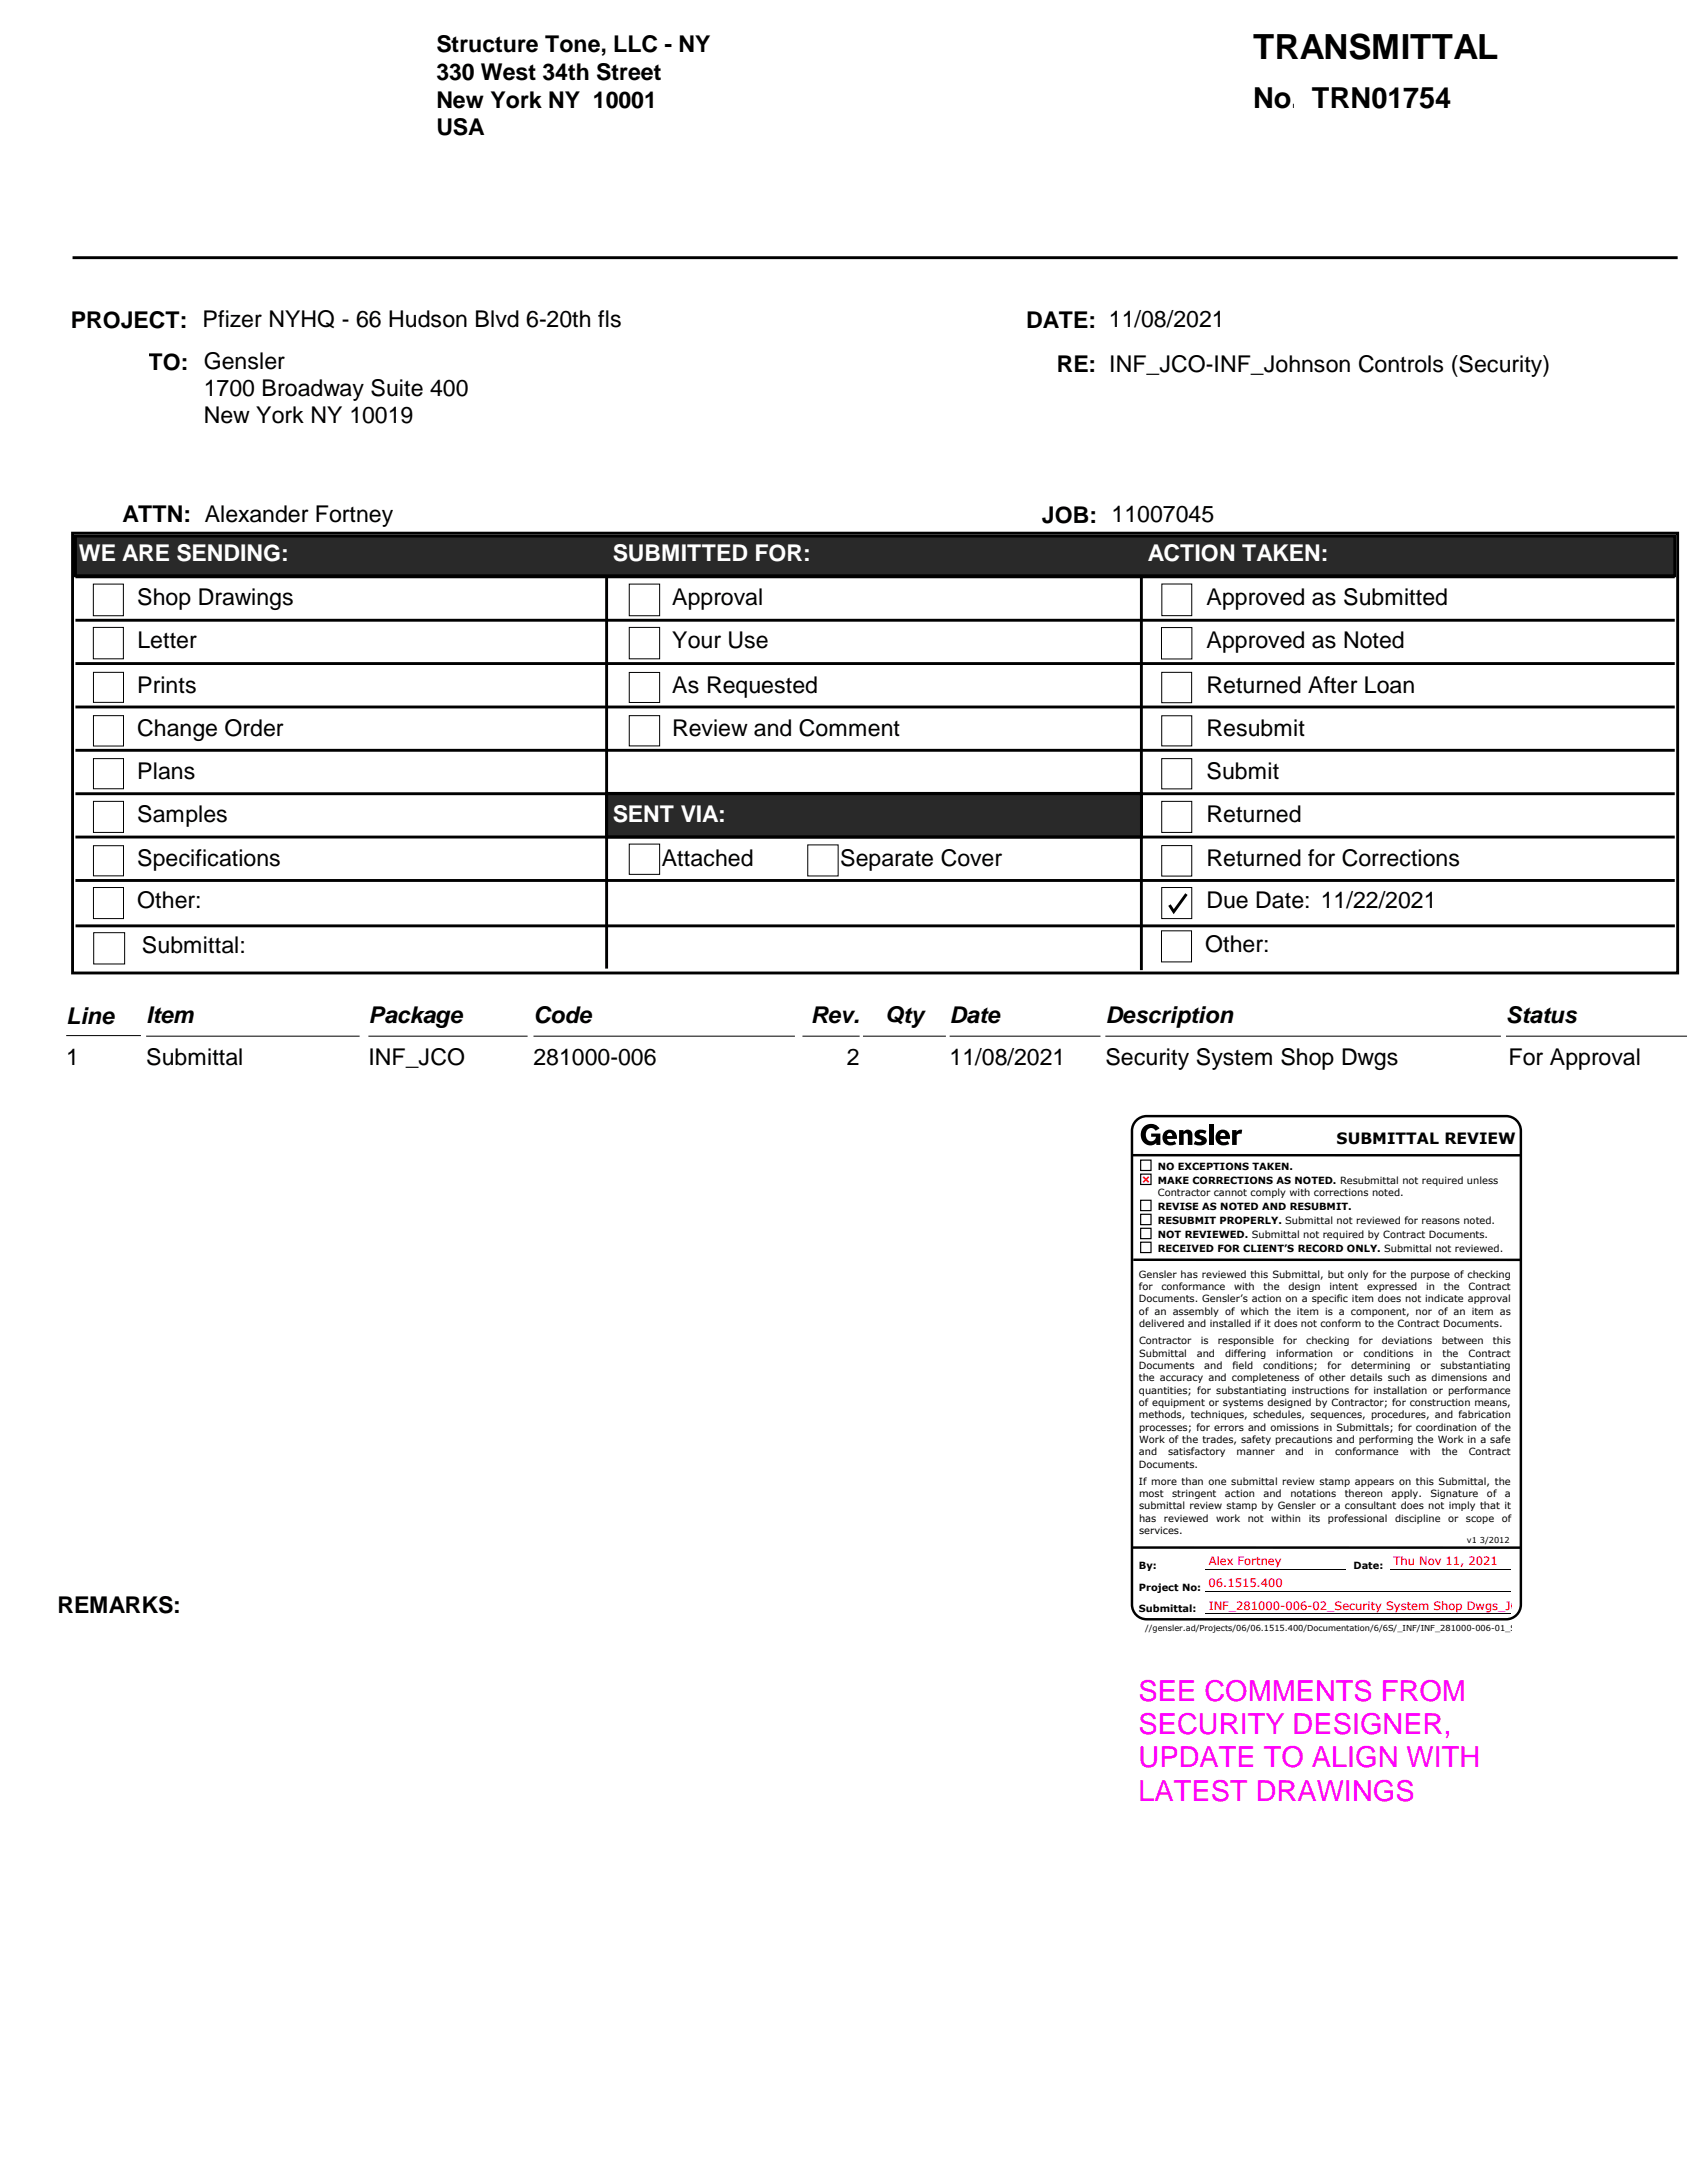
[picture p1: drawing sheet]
<svg xmlns="http://www.w3.org/2000/svg" width="208mm" height="267mm" viewBox="0 0 208 267" stroke-linecap="round" stroke-linejoin="round" font-family="sans-serif">
<defs><g id="words">
<text font-size="4.2" x="153.1" y="7.3">TRANSMITTAL</text>
<text font-size="3.5" x="153.1" y="13.2">No. TRN01754</text>
<g font-size="3.5" fill="#f0f">
<text x="139.1" y="207.8">SEE COMMENTS FROM</text>
<text x="139.1" y="211.9">SECURITY DESIGNER,</text>
<text x="139.1" y="215.9">UPDATE TO ALIGN WITH</text>
<text x="139.1" y="220">LATEST DRAWINGS</text>
</g>
<g font-size="2.8">
<text x="53.3" y="6.4">Structure Tone, LLC - NY</text>
<text x="53.3" y="9.8">330 West 34th Street</text>
<text x="53.3" y="13.2">New York NY 10001</text>
<text x="53.3" y="16.6">USA</text>
<text x="8.7" y="40">PROJECT: Pfizer NYHQ - 66 Hudson Blvd 6-20th fls</text>
<text x="125.4" y="40.1">DATE: 11/08/2021</text>
<text x="18.1" y="45.2">TO: Gensler</text>
<text x="129.1" y="45.5">RE: INF_JCO-INF_Johnson Controls (Security)</text>
<text x="24.9" y="48.4">1700 Broadway Suite 400</text>
<text x="24.9" y="51.6">New York NY 10019</text>
<text x="14.9" y="63.8">ATTN: Alexander Fortney</text>
<text x="127.3" y="63.8">JOB: 11007045</text>
<text x="16.8" y="73.9">Shop Drawings</text>
<text x="82.1" y="73.9">Approval</text>
<text x="147.4" y="73.9">Approved as Submitted</text>
<text x="16.8" y="79.2">Letter</text>
<text x="82.1" y="79.2">Your Use</text>
<text x="147.4" y="79.2">Approved as Noted</text>
<text x="16.8" y="84.7">Prints</text>
<text x="16.8" y="90">Change Order</text>
<text x="82.1" y="84.7">As Requested</text>
<text x="82.1" y="90">Review and Comment</text>
<text x="147.4" y="84.7">Returned After Loan</text>
<text x="147.4" y="90">Resubmit</text>
<text x="16.8" y="95.2">Plans</text>
<text x="147.4" y="95.2">Submit</text>
<text x="16.8" y="100.5">Samples</text>
<text x="147.4" y="100.5">Returned</text>
<text x="16.8" y="105.8">Specifications</text>
<text x="80.8" y="105.8">Attached</text>
<text x="102.6" y="105.7">Separate Cover</text>
<text x="147.4" y="105.8">Returned for Corrections</text>
<text x="16.8" y="111">Other:</text>
<text x="147.4" y="111">Due Date: 11/22/2021</text>
<text x="17.3" y="116.5">Submittal:</text>
<text x="147.2" y="116.3">Other:</text>
<text x="8.1" y="125.1">Line</text>
<text x="17.9" y="125">Item</text>
<text x="45" y="125">Package</text>
<text x="65.2" y="125">Code</text>
<text x="99" y="125">Rev.</text>
<text x="108.1" y="125">Qty</text>
<text x="116" y="125">Date</text>
<text x="135" y="125">Description</text>
<text x="184" y="125">Status</text>
<text x="8.1" y="130.1">1</text>
<text x="17.9" y="130.1">Submittal</text>
<text x="45" y="130.1">INF_JCO</text>
<text x="65.2" y="130.1">281000-006</text>
<text x="103.4" y="130.1">2</text>
<text x="116" y="130.1">11/08/2021</text>
<text x="135" y="130.1">Security System Shop Dwgs</text>
<text x="184.3" y="130.1">For Approval</text>
<text x="7" y="197.1">REMARKS:</text>
</g>
<g font-size="2.8" fill="#fff">
<text x="9.6" y="68.6">WE ARE SENDING:</text>
<text x="74.8" y="68.6">SUBMITTED FOR:</text>
<text x="140.2" y="68.6">ACTION TAKEN:</text>
<text x="74.8" y="100.4">SENT VIA:</text>
</g>
<text font-size="1.9" x="163.3" y="139.7">SUBMITTAL REVIEW</text>
<g font-size="1.4" fill="#f00">
<text x="147.7" y="191.2">Alex Fortney</text>
<text x="170.2" y="191.2">Thu Nov 11, 2021</text>
<text x="147.6" y="193.9">06.1515.400</text>
<text x="147.7" y="196.7">INF_281000-006-02_Security System Shop Dwgs_JCO</text>
</g>
<g font-size="1.2">
<text x="141.4" y="142.9">NO EXCEPTIONS TAKEN.</text>
<text x="141.4" y="144.6">MAKE CORRECTIONS AS NOTED. Resubmittal not required unless</text>
<text x="141.4" y="147.8">REVISE AS NOTED AND RESUBMIT.</text>
<text x="141.4" y="149.5">RESUBMIT PROPERLY. Submittal not reviewed for reasons noted.</text>
<text x="141.4" y="146.1">Contractor cannot comply with corrections noted.</text>
<text x="141.4" y="151.3">NOT REVIEWED. Submittal not required by Contract Documents.</text>
<text x="141.4" y="153">RECEIVED FOR CLIENT’S RECORD ONLY. Submittal not reviewed.</text>
<text x="139.1" y="156.1">Gensler has reviewed this Submittal, but only for the purpose of checking</text>
<text x="139.1" y="157.6">for</text>
<text x="139.1" y="159.1">Documents. Gensler’s action on a specific item does not indicate approval</text>
<text x="139.1" y="160.6">of an assembly of which the item is a component, nor of an item as</text>
<text x="141.9" y="157.6">conformance</text>
<text x="150.7" y="157.6">with</text>
<text x="154.4" y="157.6">the</text>
<text x="157.4" y="157.6">design</text>
<text x="162.4" y="157.6">intent</text>
<text x="167" y="157.6">expressed</text>
<text x="174.2" y="157.6">in</text>
<text x="176.4" y="157.6">the</text>
<text x="179.4" y="157.6">Contract</text>
<text x="139.1" y="167.2">Documents</text>
<text x="139.1" y="162.1">delivered and installed if it does not conform to the Contract Documents.</text>
<text x="139.1" y="164.2">Contractor</text>
<text x="139.1" y="165.7">Submittal</text>
<text x="146.2" y="165.7">and</text>
<text x="146.7" y="164.2">is</text>
<text x="147.1" y="167.2">and</text>
<text x="148.8" y="164.2">responsible</text>
<text x="149.6" y="165.7">differing</text>
<text x="150.5" y="167.2">field</text>
<text x="154.3" y="167.2">conditions;</text>
<text x="155.9" y="165.7">information</text>
<text x="156.7" y="164.2">for</text>
<text x="159.6" y="164.2">checking</text>
<text x="162.2" y="167.2">for</text>
<text x="164.1" y="165.7">or</text>
<text x="165" y="167.2">determining</text>
<text x="166" y="164.2">for</text>
<text x="166.5" y="165.7">conditions</text>
<text x="168.8" y="164.2">deviations</text>
<text x="173.5" y="167.2">or</text>
<text x="173.9" y="165.7">in</text>
<text x="176" y="167.2">substantiating</text>
<text x="176.1" y="164.2">between</text>
<text x="176.2" y="165.7">the</text>
<text x="179.4" y="165.7">Contract</text>
<text x="182.4" y="164.2">this</text>
<text x="139.1" y="168.7">the accuracy and completeness of other details such as dimensions and</text>
<text x="139.1" y="170.3">quantities; for substantiating instructions for installation or performance</text>
<text x="139.1" y="171.8">of equipment or systems designed by Contractor; for construction means,</text>
<text x="139.1" y="173.3">methods, techniques, schedules, sequences, procedures, and fabrication</text>
<text x="139.1" y="177.8">and</text>
<text x="139.1" y="179.3">Documents.</text>
<text x="139.1" y="174.8">processes; for errors and omissions in Submittals; for coordination of the</text>
<text x="139.1" y="176.3">Work of the trades, safety precautions and performing the Work in a safe</text>
<text x="142.7" y="177.8">satisfactory</text>
<text x="151" y="177.8">manner</text>
<text x="157" y="177.8">and</text>
<text x="160.6" y="177.8">in</text>
<text x="163.1" y="177.8">conformance</text>
<text x="172.2" y="177.8">with</text>
<text x="176.1" y="177.8">the</text>
<text x="179.4" y="177.8">Contract</text>
<text x="139.1" y="181.4">If more than one submittal review stamp appears on this Submittal, the</text>
<text x="139.1" y="182.9">most</text>
<text x="139.1" y="184.4">submittal review stamp by Gensler or a consultant does not imply that it</text>
<text x="139.1" y="185.9">has</text>
<text x="142.2" y="185.9">reviewed</text>
<text x="143.2" y="182.9">stringent</text>
<text x="148.5" y="185.9">work</text>
<text x="149.6" y="182.9">action</text>
<text x="152.4" y="185.9">not</text>
<text x="154.3" y="182.9">and</text>
<text x="155.3" y="185.9">within</text>
<text x="157.6" y="182.9">notations</text>
<text x="159.9" y="185.9">its</text>
<text x="162.2" y="185.9">professional</text>
<text x="164.3" y="182.9">thereon</text>
<text x="170" y="182.9">apply.</text>
<text x="170.4" y="185.9">discipline</text>
<text x="174.7" y="182.9">Signature</text>
<text x="176.9" y="185.9">or</text>
<text x="179.1" y="185.9">scope</text>
<text x="181.6" y="182.9">of</text>
<text x="183.4" y="185.9">of</text>
<text x="183.8" y="182.9">a</text>
<text x="139.1" y="191.7">By:</text>
<text x="139.1" y="187.4">services.</text>
<text x="165.3" y="191.7">Date:</text>
<text x="139.1" y="194.3">Project No:</text>
<text x="139.1" y="197">Submittal:</text>
</g>
<g font-size="1">
<text x="179.2" y="188.5">v1</text>
<text x="180.8" y="188.5">3/2012</text>
<text x="139.9" y="199.2">//gensler.ad/Projects/06/06.1515.400/Documentation/6/6S/_INF/INF_281000-006-01_Secu</text>
</g>
</g></defs>
<path d="M8.9 31.5h196M8.9 65.1h196v53.8h-196z" fill="none" stroke="#000" stroke-width=".35"/>
<path d="M74.1 96.9h65.3v5.4h-65.3z" fill-rule="evenodd" fill="#292929" stroke="#000" stroke-width=".35"/>
<path d="M9.2 70.5h195.4M9.2 75.8h195.4M74.1 65.5v52.8M139.4 65.5v53M9.2 81.1h195.4M9.2 86.4h195.4M9.2 91.7h195.4M9.2 97h195.4M9.2 102.3h195.4M9.2 107.6h195.4" fill="none" stroke="#000" stroke-width=".35"/>
<path d="M9.2 65.5h195.4v4.8h-195.4z" fill-rule="evenodd" fill="#292929" stroke="#000" stroke-width=".35"/>
<g fill="none" stroke="#000" stroke-width=".12">
<path d="M11.4 71.4h3.7v3.8h-3.7zM11.4 76.7h3.7v3.8h-3.7zM76.9 71.4h3.7v3.8h-3.7zM76.9 76.7h3.7v3.8h-3.7zM141.9 76.7h3.7v3.8h-3.7zM141.9 71.3h3.7v3.9h-3.7zM11.4 82.1h3.7v3.7h-3.7zM11.4 87.4h3.7v3.7h-3.7zM11.4 92.7h3.7v3.7h-3.7zM11.4 97.9h3.7v3.8h-3.7zM76.9 82.2h3.7v3.6h-3.7zM76.9 87.4h3.7v3.7h-3.7z"/>
<path d="M141.9 82.1h3.7v3.8h-3.7zM141.9 87.4h3.7v3.7h-3.7zM141.9 92.7h3.7v3.7h-3.7zM141.9 97.9h3.7v3.8h-3.7zM11.4 103.3h3.7v3.7h-3.7zM11.4 108.4h3.7v3.8h-3.7zM11.4 113.9h3.8v3.9h-3.8zM76.9 103.1h3.7v3.7h-3.7zM98.7 103.2h3.7v3.8h-3.7zM141.9 113.7h3.6v3.8h-3.6zM141.9 103.3h3.7v3.7h-3.7zM141.9 108.4h3.7v3.8h-3.7z"/>
<path d="M8.1 126.5h9.1M17.9 126.6h26M45 126.6h19.4M65.2 126.6h31.9M98 126.6h7M105.4 126.6h10.1M116 126.6h18.4M135 126.6h48.3M184 126.6h22.1M147.2 191.8h17.2M147.2 194.5h37.3M147.2 197.1h37.3"/>
<path d="M169.8 191.8h14.7"/>
</g>
<path d="M9.2 113.1h195.4M144.9 109.2l-1.5 2.2-.6-.8" fill="none" stroke="#000" stroke-width=".35"/>
<path d="M138.8 136.9l.8-.5h.5h43.9a1.8 1.8 0 0 1 1.8 1.8v57.8a1.79 1.79 0 0 1-1.8 1.8h-43.9a1.79 1.79 0 0 1-1.8-1.8v-57.8v-.5zM138.4 141.1h47.4M138.4 153.9h47.5M138.3 189.1h47.5" fill="none" stroke="#000" stroke-width=".3"/>
<path d="M139.3 141.7h1.3v1.3h-1.3zM139.3 143.4h1.3v1.3h-1.3zM139.3 146.6h1.3v1.3h-1.3zM139.3 148.4h1.3v1.2h-1.3zM139.3 150.1h1.3v1.2h-1.3zM139.3 151.8h1.3v1.2h-1.3z" fill="none" stroke="#000" stroke-width=".14"/>
<g fill="#000">
<path d="M139.8 137.5a1.23 1.23 0 0 1 1.8 .4l-.4 .3a.65 .65 0 0 0-.9-.3 .65 .65 0 0 0-.3 .7 .64 .64 0 0 0 .4 .8 .64 .64 0 0 0 .8-.5h-.6v-.4h1.1v1.4h-.5v-.2a1.14 1.14 0 0 1-1.3 .1 1.14 1.14 0 0 1-.6-1.2l.1-.4 .2-.4zM144 138.1h.6v.2a.59 .59 0 0 1 .6-.3 .59 .59 0 0 1 .5 .6v1.3h-.6v-1.2l-.1-.2h-.1l-.3 .1v1.3h-.6zM146.1 138.2a1.27 1.27 0 0 1 1.3 0l-.2 .3h-.1a.43 .43 0 0 0-.6 .1l.1 .1a.76 .76 0 0 1 .8 .9 1.34 1.34 0 0 1-1.6 .2l.2-.4h.1a.54 .54 0 0 0 .7 0l-.3-.2a.6 .6 0 0 1-.5-.4 .6 .6 0 0 1 .1-.6zM147.6 137.3h.6v2.6h-.6zM150.5 138.1h.5v.2a.6 .6 0 0 1 .7-.3l-.1 .5h-.4l-.1 .2v1.2h-.6z"/>
<path d="M142.7 138.5l-.1 .3h.6l-.1-.3zM142.2 138.3a.91 .91 0 0 1 1.1-.2 .91 .91 0 0 1 .5 1h-1.2a.56 .56 0 0 0 .9 .3l.2 .4a1.04 1.04 0 0 1-1.4-.1 1.04 1.04 0 0 1-.1-1.4z"/>
<path d="M149.2 138.5l-.2 .3h.7l-.2-.3zM148.7 138.3a.91 .91 0 0 1 1.1-.2 .91 .91 0 0 1 .4 1h-1.2a.56 .56 0 0 0 1 .3l.2 .4a1.04 1.04 0 0 1-1.4-.1 1.04 1.04 0 0 1-.1-1.4z"/>
</g>
<path d="M139.6 144.4l.7-.6zM139.6 143.8l.7 .6" fill="none" stroke="#f00" stroke-width=".2"/>
<use href="#words"/>
</svg>
